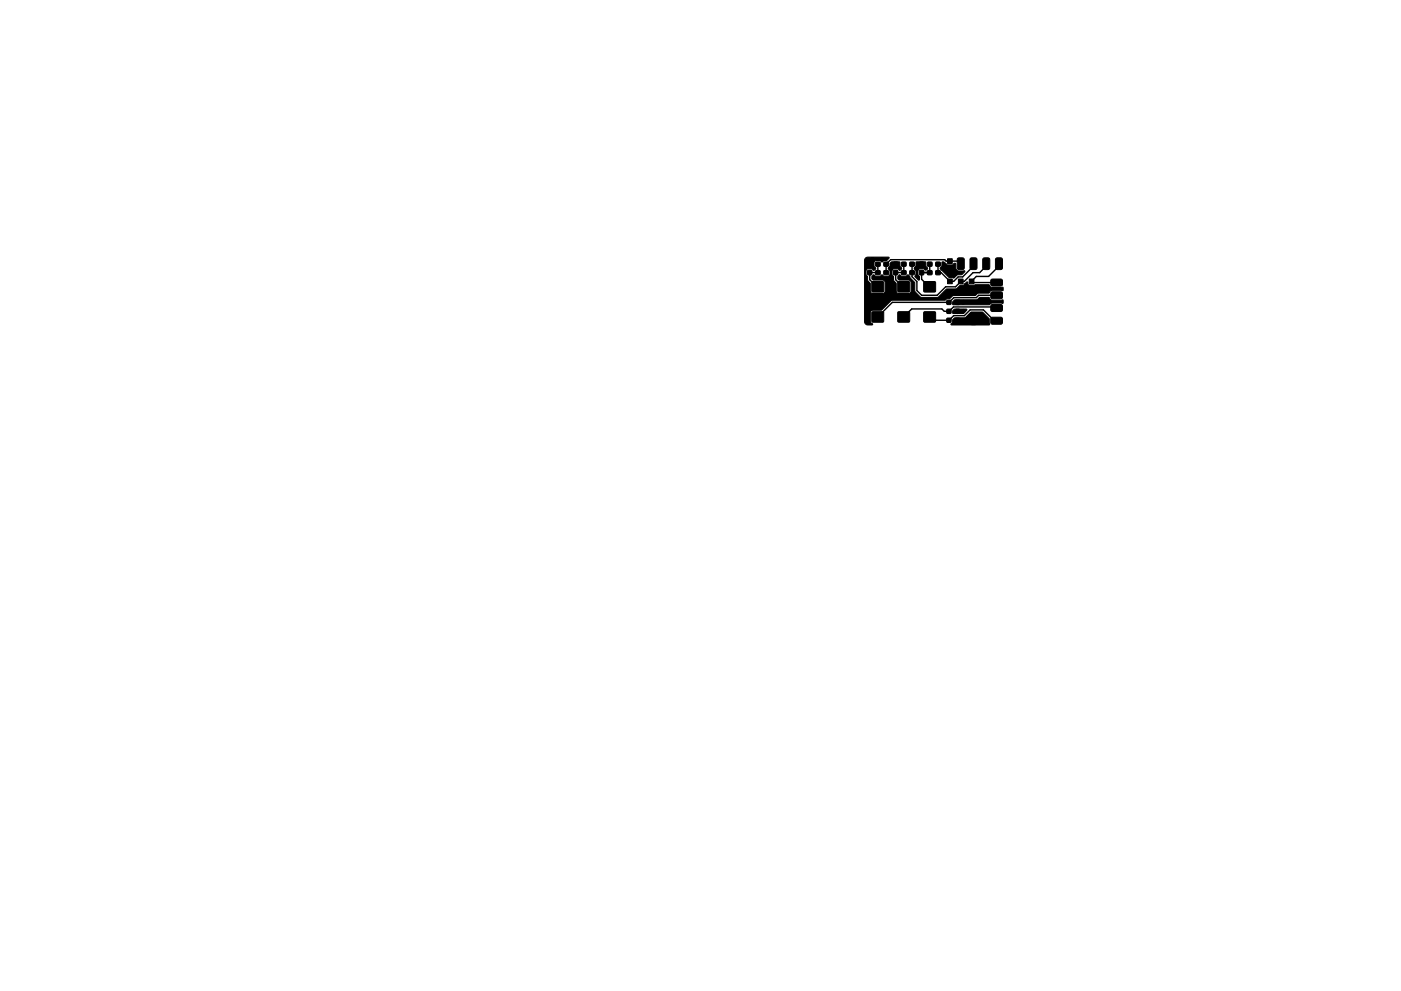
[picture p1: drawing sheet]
<svg xmlns="http://www.w3.org/2000/svg" width="297mm" height="210mm" viewBox="0 0 297 210" stroke-linecap="round" stroke-linejoin="round" font-family="sans-serif">
<g fill="#000" stroke="#000" stroke-width=".21">
<path d="M184 55.6h.8v.9h-.8zM184 57.4h.8v.9h-.8zM185.7 55.6h.9v.9h-.9zM185.7 57.4h.9v.9h-.9zM187.4 55.6h.9v.9h-.9zM187.4 57.4h.9v.9h-.9zM183.5 54.8l.5-.3 4.5 .1-.4 .6-.8 .1a.42 .42 0 0 1-.4 .3 .42 .42 0 0 1-.3-.3h-.1a.83 .83 0 0 0-1.2 .5v.6l.4 .6-.4 .4-.2-.1a.91 .91 0 0 0-1-.3l-.5 .4v.8l.3 .4 .1 .9 .5 .6v1.8l.3 .3 2.4 .1 .4-.3 .1-2.1-.2-.3-.3-.2h-2l-.3-.3v-.5l.3-.3 .6 .3 1-.1a.41 .41 0 0 1 .7 .1h.8l.3-.2 .1-.9-.4-.6 .4-.5v-.6l.3-.2h1.8v.8l.4 .6-.4 .4-.2-.1a.91 .91 0 0 0-1-.3l-.5 .4v.8l.3 .4 .1 .9 .5 .6v1.8l.3 .3 2.4 .1 .4-.3 .1-2.1-.2-.3-.3-.2h-2l-.3-.3v-.5l.3-.3 .5 .3h.8a.5 .5 0 0 1 .5-.2 .5 .5 0 0 1 .4 .3l1 1.3 .1 1.9 1.3 1.2h3.5l1.9-1.8h2l.9-.8h.8l.6-.7 .4 .7 4.2-.1 .7 .6 2.3-.1 .1 .6-.1 .2-2.3-.1-.6 .6h-2.3l-.6 .5h-4.7l-.8 .7h-.5l-.5 .3h-11.2l-2.2 2.1h-1.9l-.3 .2-.2 .3v1.9l.5 .7h-1.2l-.4-.3-.1-.4v-12.9zM189.5 55.6h.8v.9h-.8zM189.5 57.4h.8v.9h-.8zM191.2 55.6h.9v.9h-.9zM191.2 57.4h.9v.9h-.9zM192.9 55.6h.9v.9h-.9z"/>
<path d="M192.9 57.4h.9v.9h-.9zM195 55.6h.8v.9h-.8zM195 57.4h.8v.9h-.8zM194.3 55.6h1.9l.1 .8 .3 .4a.39 .39 0 0 1-.2 .5 .39 .39 0 0 1-.5-.2l-.2-.1a.81 .81 0 0 0-1.1 .4v.8l.3 .5-.1 .7-.8-.8 .2-.4v-.6l-.4-.7 .4-.5zM196.7 55.6h.9v.9h-.9zM196.7 57.4h.9v.9h-.9zM198.4 55.6h.9v.9h-.9zM198.4 57.4h.9v.9h-.9zM199.8 55.6h.3l.8 .6h1.1l.3-.3h.3l.1 1 .2 .5 .4 .1 1.1-.1 .1 .3-.5 .6h-1l-.8 .7-1-.1-1.8-1.8-.1-.3 .4-.4zM200.9 59.2h1v1h-1zM200.9 54.9h1v1h-1zM200.9 57.4h1v1h-1z"/>
<path d="M203 54.9l.3-.2h.9l.2 .2v1.9l-.1 .3-1 .1-.3-.2zM203.2 59.2h1v1h-1zM205.5 59.2h1v1h-1zM205.7 54.9l.3-.2h.9l.2 .2v1.9l-.1 .3-1 .1-.3-.2zM208.4 54.9l.3-.2h.9l.2 .2v1.9l-.1 .3-1 .1-.3-.2zM211.2 54.8l1.1-.1 .2 .3v1.8l-.2 .4h-1l-.2-.3v-1.8zM184.9 66.2h2.4v2.1h-2.4zM184.9 59.8h2.4v2.1h-2.4zM190.4 66.2h2.4v2.1h-2.4zM190.4 59.8h2.4v2.1h-2.4zM195.9 66.2h2.4v2.1h-2.4zM195.9 59.8h2.4v2.1h-2.4z"/>
<path d="M200.8 63.7h.8v.9h-.8zM200.9 61.7h1v1h-1zM200.8 65.6h.8v.9h-.8zM200.8 67.5h.8v.9h-.8zM202.6 63.7h.8v.9h-.8zM203.2 61.7h1v1h-1zM202.6 65.6h.8v.9h-.8zM202.6 67.5h.8v.9h-.8zM202.3 65.6h2.6l.1 .1-.8 .8h-2.1l-.1-.5zM205.5 61.7h1v1h-1zM205.8 66.5l1.1-.1 .2 .3v1.8l-.2 .4h-1l-.2-.3v-1.8zM202 67.8l.4-.4h2.2l1.3-1.2h2.4l1.4 1.4 .1 1.2-.1 .1h-7.9l-.2-.1 .3-.3z"/>
<path d="M202.4 63.6h4.6l.7-.5h1.9l.7 .6 2.3-.1 .1 .6-.1 .2-2.3-.1-.6 .4h-7.7v-.7zM210.2 62h2.2l.1 .3v.9l-.3 .2-2-.1-.1-.3v-.8zM210.2 67.4h2.2l.1 .3v.9l-.3 .2-2-.1-.1-.3v-.8zM210.2 64.7h2.2l.1 .3v.9l-.3 .2-2-.1-.1-.3v-.8zM210.2 59.3h2.2l.1 .3v.9l-.3 .2-2-.1-.1-.3v-.8z"/>
<circle cx="185" cy="55" r=".4"/>
<circle cx="187" cy="55" r=".4"/>
<circle cx="188.9" cy="56.9" r=".4"/>
<circle cx="194.4" cy="56.9" r=".4"/>
<circle cx="202.6" cy="57.9" r=".4"/>
<circle cx="199.8" cy="63" r=".4"/>
<circle cx="204.2" cy="66" r=".4"/>
<circle cx="204.2" cy="64.1" r=".4"/>
<circle cx="204.2" cy="68.1" r=".4"/>
<circle cx="205" cy="60.7" r=".4"/>
<circle cx="205.1" cy="68.1" r=".4"/>
</g>
<g fill="none" stroke="#000" stroke-width=".3">
<path d="M186.1 57.8h-1.7v1.5l1.5 1.5M186.1 57.8h.1M186.1 56v1.8M191.6 57.8h-1.7v1.5l1.5 1.5h.2M191.6 57.8h.1M191.6 56v1.8M195.4 57.8v1.4l1.6 1.6M197.1 56v1.8M198.9 56v1.8h.7l1.8 1.9M201.4 59.7h.1M203.7 55.9l-.6-.5h-2.5l-.3-.3h-11.5l-.9 .9v1.8M206.4 55.9v.5l-2.3 2.3h-1l-.9 1h-.8"/>
<path d="M209.1 55.9v.5l-1.4 1.4h-1.4l-1.9 1.9h-.7l-1.1 1.1h-2.1l-1.8 1.8h-3.3l-1-1v-1.9l-1-1v-2.7M211.8 55.9v.5l-2.2 2.2h-2.6l-1 1 .3 .3h5M197.2 67.2l.6 .7h3.4l1-.9h2.3l1.2-1.3h2.8l2.3 2.3h.5M211.3 62.6h-3.8l-.5 .5h-4.8l-1 1h-12l-3.1 3.1M211.3 65.3l-.2-.2h-9l-.9 .9h-1l-.5-.5h-6.4l-1.7 1.7"/>
</g>
<path d="M195.4 57.8h1.7M197.1 57.8h.1M185.9 60.8h.2M191.5 60.8h.1M197 60.8h.1" fill="none" stroke="#000" stroke-width=".4"/>
</svg>
